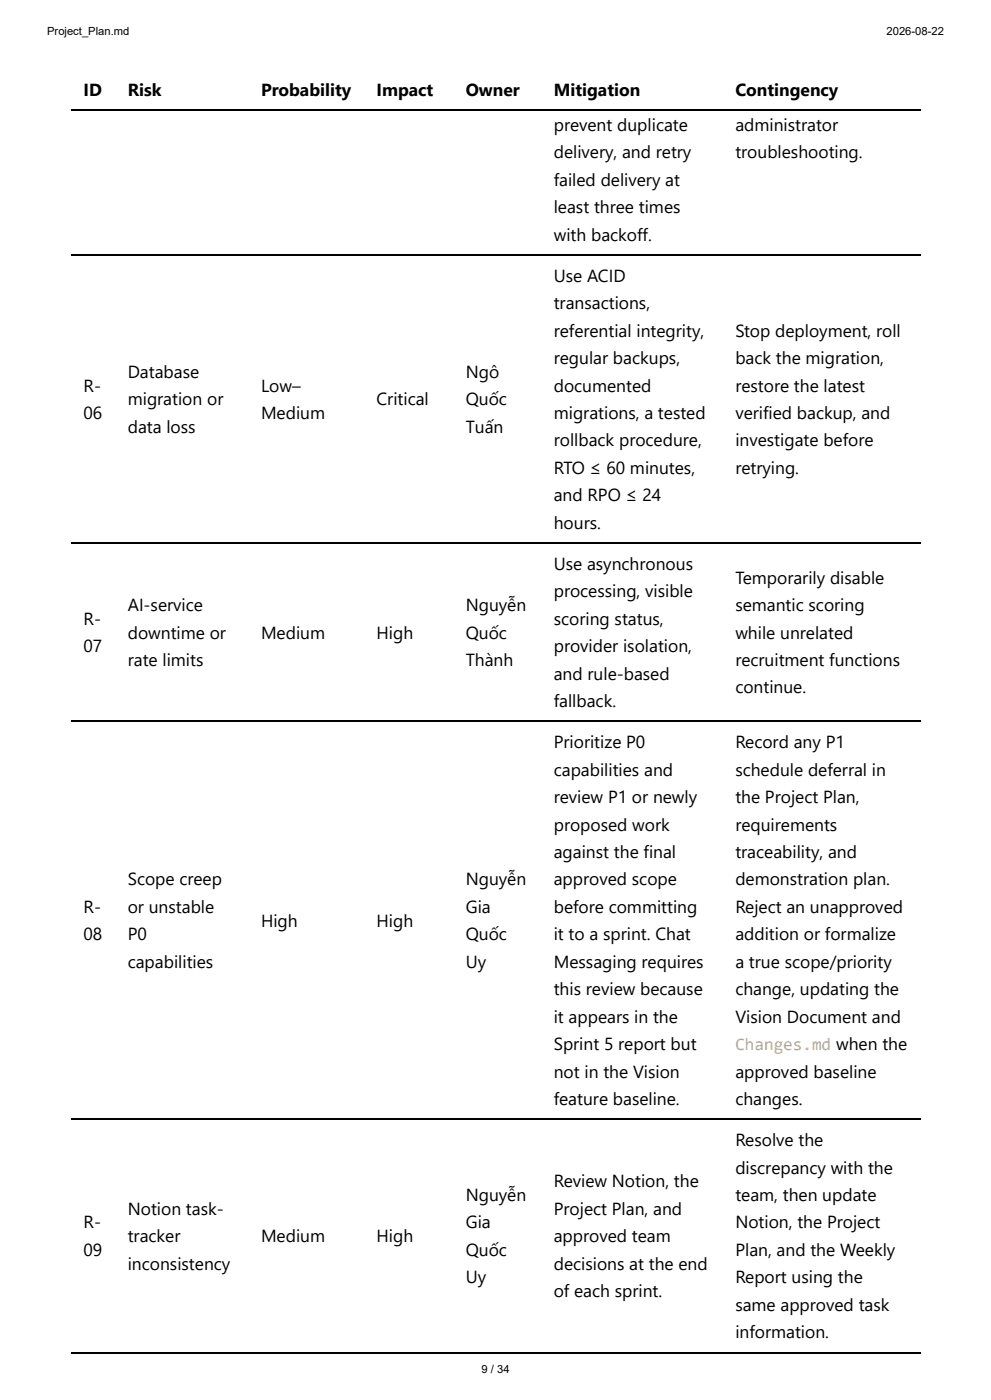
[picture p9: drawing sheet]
<svg xmlns="http://www.w3.org/2000/svg" width="210mm" height="297mm" viewBox="0 0 210 297" stroke-linecap="round" stroke-linejoin="round" font-family="sans-serif">
<defs><g id="words">
<g font-size="3.7">
<text x="17.7" y="20.4">ID</text>
<text x="27.1" y="20.4">Risk</text>
<text x="55.4" y="20.4">Probability</text>
<text x="79.9" y="20.4">Impact</text>
<text x="98.8" y="20.4">Owner</text>
<text x="117.5" y="20.4">Mitigation</text>
<text x="156" y="20.4">Contingency</text>
<text x="117.5" y="27.8">prevent duplicate</text>
<text x="156" y="27.8">administrator</text>
<text x="117.5" y="33.6">delivery, and retry</text>
<text x="156" y="33.6">troubleshooting.</text>
<text x="117.5" y="39.4">failed delivery at</text>
<text x="117.5" y="45.2">least three times</text>
<text x="117.5" y="51.1">with backoff.</text>
<text x="117.5" y="59.8">Use ACID</text>
<text x="117.5" y="65.6">transactions,</text>
<text x="117.5" y="71.4">referential integrity,</text>
<text x="156" y="71.4">Stop deployment, roll</text>
<text x="117.5" y="77.3">regular backups,</text>
<text x="156" y="77.3">back the migration,</text>
<text x="17.7" y="83.1">R-</text>
<text x="27.1" y="80.2">Database</text>
<text x="55.4" y="83.1">Low–</text>
<text x="98.8" y="80.2">Ngô</text>
<text x="117.5" y="83.1">documented</text>
<text x="156" y="83.1">restore the latest</text>
<text x="17.7" y="88.9">06</text>
<text x="27.1" y="86">migration or</text>
<text x="55.4" y="88.9">Medium</text>
<text x="79.9" y="86">Critical</text>
<text x="98.8" y="86">Quốc</text>
<text x="117.5" y="88.9">migrations, a tested</text>
<text x="156" y="88.9">verified backup, and</text>
<text x="27.1" y="91.8">data loss</text>
<text x="98.8" y="91.8">Tuấn</text>
<text x="117.5" y="94.7">rollback procedure,</text>
<text x="156" y="94.7">investigate before</text>
<text x="117.5" y="100.5">RTO ≤ 60 minutes,</text>
<text x="156" y="100.5">retrying.</text>
<text x="117.5" y="106.4">and RPO ≤ 24</text>
<text x="117.5" y="112.2">hours.</text>
<text x="117.5" y="120.9">Use asynchronous</text>
<text x="156" y="123.8">Temporarily disable</text>
<text x="27.1" y="129.6">AI-service</text>
<text x="98.8" y="129.6">Nguyễn</text>
<text x="117.5" y="126.7">processing, visible</text>
<text x="156" y="129.6">semantic scoring</text>
<text x="17.7" y="132.6">R-</text>
<text x="27.1" y="135.5">downtime or</text>
<text x="55.4" y="135.5">Medium</text>
<text x="79.9" y="135.5">High</text>
<text x="98.8" y="135.5">Quốc</text>
<text x="117.5" y="132.6">scoring status,</text>
<text x="156" y="135.5">while unrelated</text>
<text x="17.7" y="138.4">07</text>
<text x="27.1" y="141.3">rate limits</text>
<text x="98.8" y="141.3">Thành</text>
<text x="117.5" y="138.4">provider isolation,</text>
<text x="156" y="141.3">recruitment functions</text>
<text x="117.5" y="144.2">and rule-based</text>
<text x="156" y="147.1">continue.</text>
<text x="117.5" y="150">fallback.</text>
<text x="117.5" y="158.8">Prioritize P0</text>
<text x="156" y="158.8">Record any P1</text>
<text x="117.5" y="164.6">capabilities and</text>
<text x="156" y="164.6">schedule deferral in</text>
<text x="117.5" y="170.4">review P1 or newly</text>
<text x="156" y="170.4">the Project Plan,</text>
<text x="117.5" y="176.2">proposed work</text>
<text x="156" y="176.2">requirements</text>
<text x="117.5" y="182">against the final</text>
<text x="156" y="182">traceability, and</text>
<text x="27.1" y="187.9">Scope creep</text>
<text x="98.8" y="187.9">Nguyễn</text>
<text x="117.5" y="187.9">approved scope</text>
<text x="156" y="187.9">demonstration plan.</text>
<text x="17.7" y="193.7">R-</text>
<text x="27.1" y="193.7">or unstable</text>
<text x="55.4" y="196.6">High</text>
<text x="79.9" y="196.6">High</text>
<text x="98.8" y="193.7">Gia</text>
<text x="117.5" y="193.7">before committing</text>
<text x="156" y="193.7">Reject an unapproved</text>
<text x="17.7" y="199.5">08</text>
<text x="27.1" y="199.5">P0</text>
<text x="98.8" y="199.5">Quốc</text>
<text x="117.5" y="199.5">it to a sprint. Chat</text>
<text x="156" y="199.5">addition or formalize</text>
<text x="27.1" y="205.3">capabilities</text>
<text x="98.8" y="205.3">Uy</text>
<text x="117.5" y="205.3">Messaging requires</text>
<text x="156" y="205.3">a true scope/priority</text>
<text x="117.5" y="211.1">this review because</text>
<text x="156" y="211.1">change, updating the</text>
<text x="117.5" y="217">it appears in the</text>
<text x="156" y="217">Vision Document and</text>
<text x="117.5" y="222.8">Sprint 5 report but</text>
<text x="117.5" y="228.6">not in the Vision</text>
<text x="156" y="228.6">approved baseline</text>
<text x="117.5" y="234.4">feature baseline.</text>
<text x="156" y="234.4">changes.</text>
<text x="156" y="243.2">Resolve the</text>
<text x="117.5" y="251.9">Review Notion, the</text>
<text x="156" y="249">discrepancy with the</text>
<text x="27.1" y="257.7">Notion task-</text>
<text x="98.8" y="254.8">Nguyễn</text>
<text x="117.5" y="257.7">Project Plan, and</text>
<text x="156" y="254.8">team, then update</text>
<text x="17.7" y="260.6">R-</text>
<text x="27.1" y="263.5">tracker</text>
<text x="55.4" y="263.5">Medium</text>
<text x="79.9" y="263.5">High</text>
<text x="98.8" y="260.6">Gia</text>
<text x="117.5" y="263.5">approved team</text>
<text x="156" y="260.6">Notion, the Project</text>
<text x="17.7" y="266.4">09</text>
<text x="27.1" y="269.3">inconsistency</text>
<text x="98.8" y="266.4">Quốc</text>
<text x="117.5" y="269.3">decisions at the end</text>
<text x="156" y="266.4">Plan, and the Weekly</text>
<text x="98.8" y="272.3">Uy</text>
<text x="117.5" y="275.2">of each sprint.</text>
<text x="156" y="272.3">Report using the</text>
<text x="156" y="278.1">same approved task</text>
<text x="156" y="283.9">information.</text>
</g>
<text font-size="3.7" fill="#c9ae75" x="156" y="222.8">Changes.md when the</text>
<g font-size="2.4">
<text x="10" y="7.4">Project_Plan.md</text>
<text x="188.1" y="7.4">2026-08-22</text>
<text x="102.1" y="291.3">9 / 34</text>
</g>
</g></defs>
<path d="M15.1 23.4h180.2M15.1 54.1h180.2M15.1 115.2h180.2M15.1 153.1h180.2M15.1 237.5h180.2M15.1 286.9h180.2" fill="none" stroke="#000" stroke-width=".26"/>
<use href="#words"/>
</svg>
